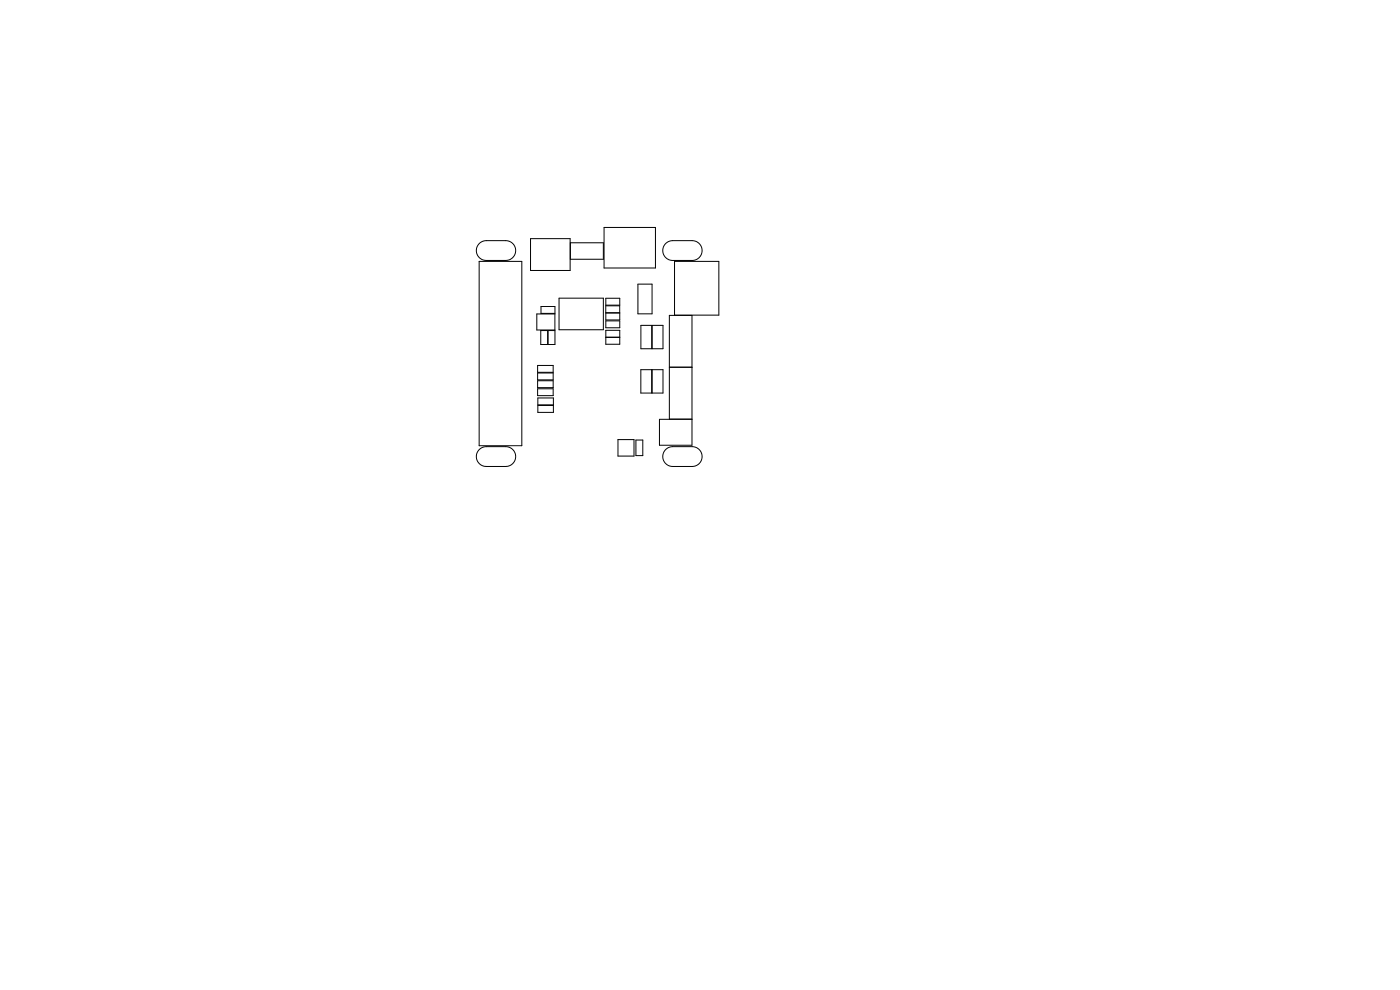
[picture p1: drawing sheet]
<svg xmlns="http://www.w3.org/2000/svg" width="297mm" height="210mm" viewBox="0 0 297 210" stroke-linecap="round" stroke-linejoin="round" font-family="sans-serif">
<g fill="none" stroke="#000" stroke-width=".21">
<path d="M101.7 55.4h9v39.1h-9zM101.7 51.6l.5-.3 .8-.2 4.3-.1a2.1 2.1 0 0 1 2.1 2.2 2.1 2.1 0 0 1-2.1 2.1h-4.2a2.1 2.1 0 0 1-1.9-1.4 2.1 2.1 0 0 1 .5-2.3zM112.5 50.6h8.4v6.8h-8.4zM121 51.5h7v3.5h-7M128.2 48.3h10.9v8.6h-10.9zM141.2 51.6l.5-.3 .9-.2 4.3-.1a2.1 2.1 0 0 1 2 2.2 2.1 2.1 0 0 1-2 2.1h-4.2a2.1 2.1 0 0 1-1.9-1.4 2.1 2.1 0 0 1 .4-2.3zM143.1 55.4h9.4v11.5h-9.4zM113.9 66.6h3.8v3.4h-3.8zM114.1 77.5h3.3v1.5h-3.3zM114.1 79.1h3.3v1.5h-3.3zM114.7 70.1h1.5v3h-1.5zM114.8 65h2.9v1.5h-2.9z"/>
<path d="M116.3 70.1h1.4v3h-1.4zM118.6 63.3h9.4v6.7h-9.4zM128.5 64.9h3v1.4h-3zM128.5 71.5h3M128.5 63.3h3v1.4h-3zM128.5 66.4h3v1.5h-3zM128.5 68.1h3v1.4h-3zM128.5 70.1h3v2.9h-3zM135.3 60.3h3v6.3h-3zM135.9 78.4h2.3v5h-2.3zM136 69h2.3v5h-2.3zM138.3 69h2.3v5h-2.3z"/>
<path d="M138.3 78.4h2.3v5h-2.3zM142 77.9h4.8M101.7 95.3l.5-.3 .8-.2 4.3-.1a2.1 2.1 0 0 1 2.1 2.1 2.1 2.1 0 0 1-2.1 2.2h-4.2a2.1 2.1 0 0 1-1.9-1.4 2.1 2.1 0 0 1 .5-2.3zM114.1 80.8h3.3v1.4h-3.3zM114.1 82.5h3.3v1.4h-3.3zM114.1 84.4h3.3v1.5h-3.3zM114.1 86h3.3v1.5h-3.3zM131.1 93.3h3.4v3.5h-3.4zM134.9 93.3h1.5v3.3h-1.5zM141.2 95.3l.8-.4 .6-.1 4.3-.1a2.1 2.1 0 0 1 2 2.1 2.1 2.1 0 0 1-2 2.2h-4.2a2.1 2.1 0 0 1-1.9-1.4 2.1 2.1 0 0 1 .4-2.3zM146.8 88.9h-4.8v-22h4.8v27.5h-6.9v-5.4h6.9"/>
</g>
</svg>
